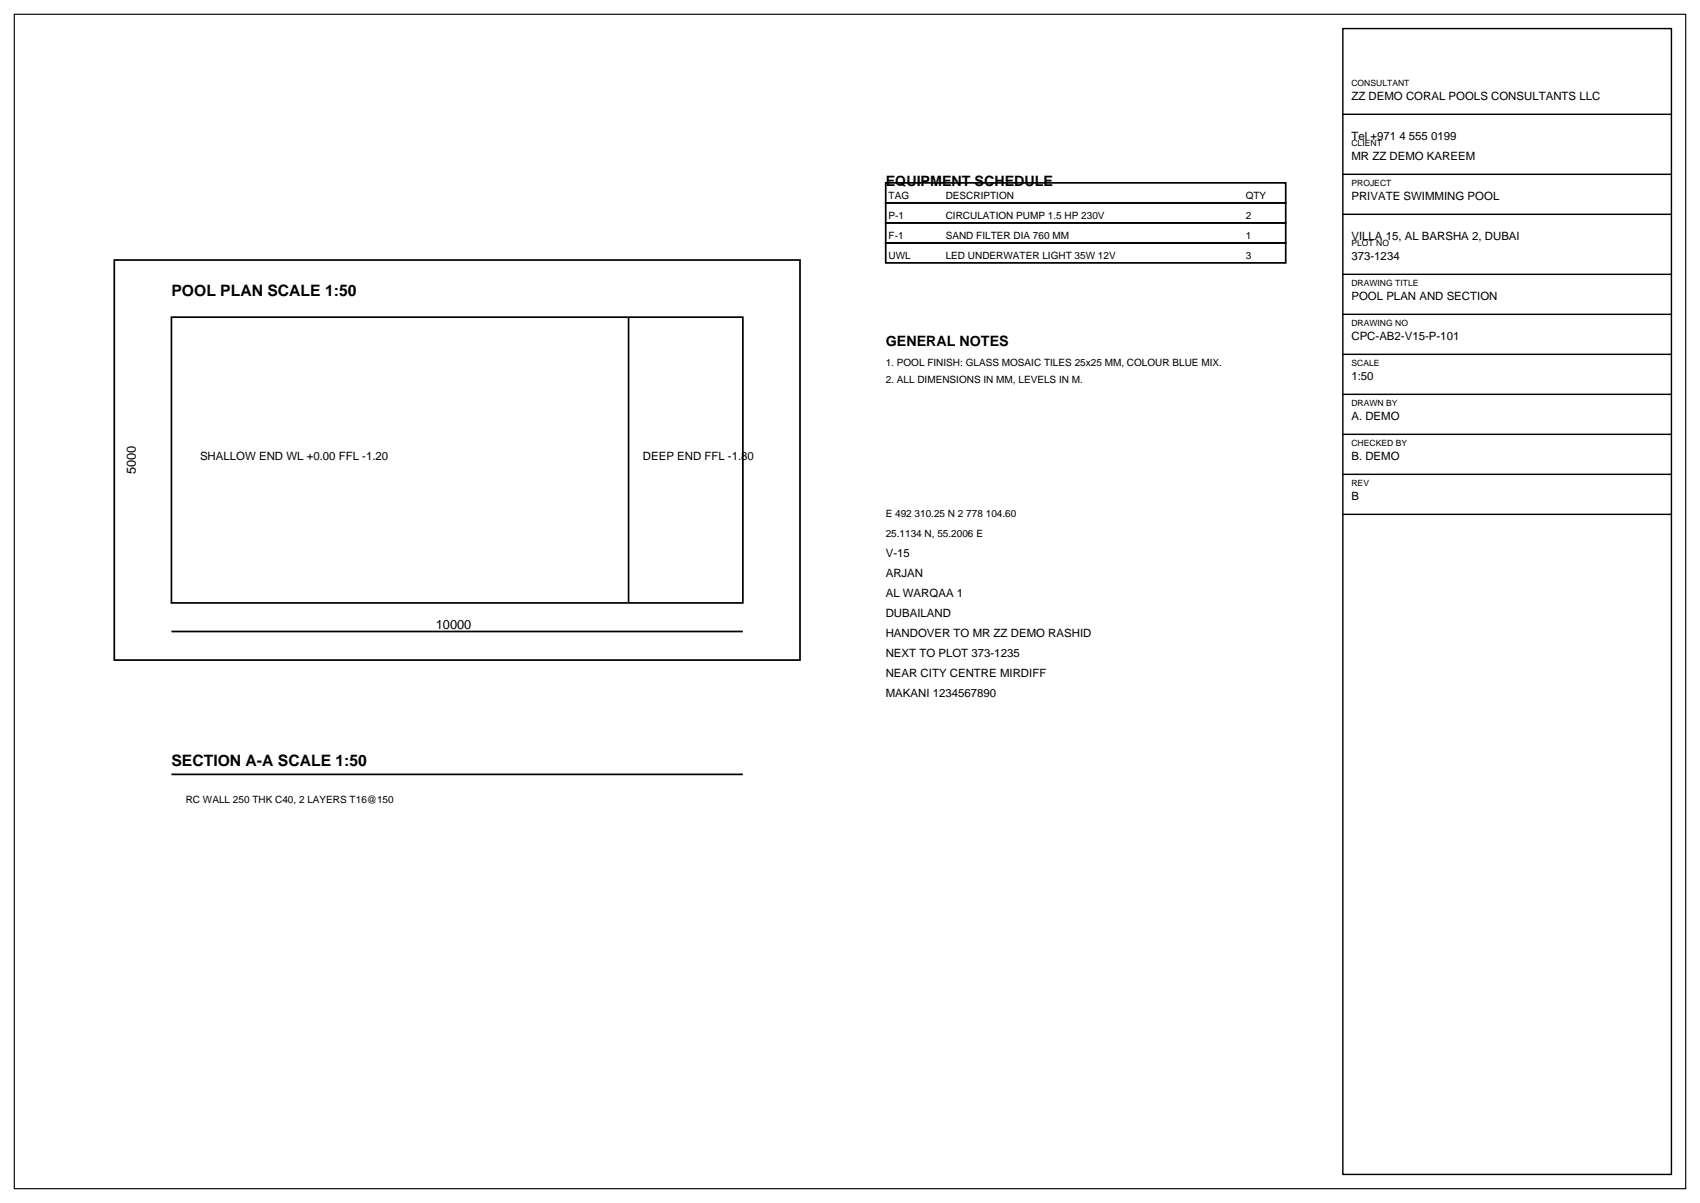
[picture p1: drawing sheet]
<svg xmlns="http://www.w3.org/2000/svg" width="420mm" height="297mm" viewBox="0 0 420 297" stroke-linecap="round" stroke-linejoin="round" font-family="sans-serif">
<defs><g id="words">
<g font-size="3.9">
<text x="42.3" y="73">POOL PLAN SCALE 1:50</text>
<text x="42.3" y="189.1">SECTION A-A SCALE 1:50</text>
</g>
<g font-size="3.5">
<text x="218.7" y="45.9">EQUIPMENT SCHEDULE</text>
<text x="218.7" y="85.4">GENERAL NOTES</text>
</g>
<g font-size="3.2">
<text x="33.5" y="117.1" transform="rotate(-90 33.5 117.1)">5000</text>
<text x="107.6" y="155.2">10000</text>
</g>
<g font-size="2.8">
<text x="333.7" y="24.7">ZZ DEMO CORAL POOLS CONSULTANTS LLC</text>
<text x="333.7" y="34.6">Tel +971 4 555 0199</text>
<text x="333.7" y="39.5">MR ZZ DEMO KAREEM</text>
<text x="333.7" y="49.4">PRIVATE SWIMMING POOL</text>
<text x="333.7" y="59.3">VILLA 15, AL BARSHA 2, DUBAI</text>
<text x="333.7" y="64.2">373-1234</text>
<text x="333.7" y="74.1">POOL PLAN AND SECTION</text>
<text x="333.7" y="84">CPC-AB2-V15-P-101</text>
<text x="333.7" y="93.8">1:50</text>
<text x="333.7" y="103.7">A. DEMO</text>
<text x="49.4" y="113.6">SHALLOW END WL +0.00 FFL -1.20</text>
<text x="158.7" y="113.6">DEEP END FFL -1.80</text>
<text x="333.7" y="113.6">B. DEMO</text>
<text x="333.7" y="123.5">B</text>
<text x="218.7" y="137.6">V-15</text>
<text x="218.7" y="142.5">ARJAN</text>
<text x="218.7" y="147.5">AL WARQAA 1</text>
<text x="218.7" y="152.4">DUBAILAND</text>
<text x="218.7" y="157.3">HANDOVER TO MR ZZ DEMO RASHID</text>
<text x="218.7" y="162.3">NEXT TO PLOT 373-1235</text>
<text x="218.7" y="167.2">NEAR CITY CENTRE MIRDIFF</text>
<text x="218.7" y="172.2">MAKANI 1234567890</text>
</g>
<g font-size="2.5">
<text x="219.4" y="49">TAG</text>
<text x="219.4" y="54">P-1</text>
<text x="233.5" y="49">DESCRIPTION</text>
<text x="233.5" y="54">CIRCULATION PUMP 1.5 HP 230V</text>
<text x="307.6" y="49">QTY</text>
<text x="307.6" y="54">2</text>
<text x="219.4" y="58.9">F-1</text>
<text x="233.5" y="58.9">SAND FILTER DIA 760 MM</text>
<text x="307.6" y="58.9">1</text>
<text x="219.4" y="63.9">UWL</text>
<text x="233.5" y="63.9">LED UNDERWATER LIGHT 35W 12V</text>
<text x="307.6" y="63.9">3</text>
<text x="218.7" y="90.3">1. POOL FINISH: GLASS MOSAIC TILES 25x25 MM, COLOUR BLUE MIX.</text>
<text x="218.7" y="94.5">2. ALL DIMENSIONS IN MM, LEVELS IN M.</text>
<text x="218.7" y="127.7">E 492 310.25 N 2 778 104.60</text>
<text x="218.7" y="132.6">25.1134 N, 55.2006 E</text>
<text x="45.9" y="198.3">RC WALL 250 THK C40, 2 LAYERS T16@150</text>
</g>
<g font-size="2.1">
<text x="333.7" y="21.2">CONSULTANT</text>
<text x="333.7" y="36">CLIENT</text>
<text x="333.7" y="45.9">PROJECT</text>
<text x="333.7" y="60.7">PLOT NO</text>
<text x="333.7" y="70.6">DRAWING TITLE</text>
<text x="333.7" y="80.4">DRAWING NO</text>
<text x="333.7" y="90.3">SCALE</text>
<text x="333.7" y="100.2">DRAWN BY</text>
<text x="333.7" y="110.1">CHECKED BY</text>
<text x="333.7" y="119.9">REV</text>
</g>
</g></defs>
<path d="M3.5 3.5h412.8v290h-412.8z" fill="none" stroke="#000" stroke-width=".28"/>
<path d="M218.7 45.2h98.8v4.9h-98.8zM218.7 50.1h98.8v4.9h-98.8zM218.7 55h98.8v5h-98.8zM218.7 60h98.8v4.9h-98.8zM28.2 64.2h169.4v98.8h-169.4zM42.3 78.3h141.1v70.6h-141.1zM155.2 78.3v70.6M42.3 155.9h141.1M42.3 191.2h141.1" fill="none" stroke="#000" stroke-width=".42"/>
<path d="M331.6 7.1h81.1v282.9h-81.1zM331.6 28.2h81.1M331.6 43h81.1M331.6 52.9h81.1M331.6 67.7h81.1M331.6 77.6h81.1M331.6 87.5h81.1M331.6 97.4h81.1M331.6 107.2h81.1M331.6 117.1h81.1M331.6 127h81.1" fill="none" stroke="#000" stroke-width=".35"/>
<use href="#words"/>
</svg>
